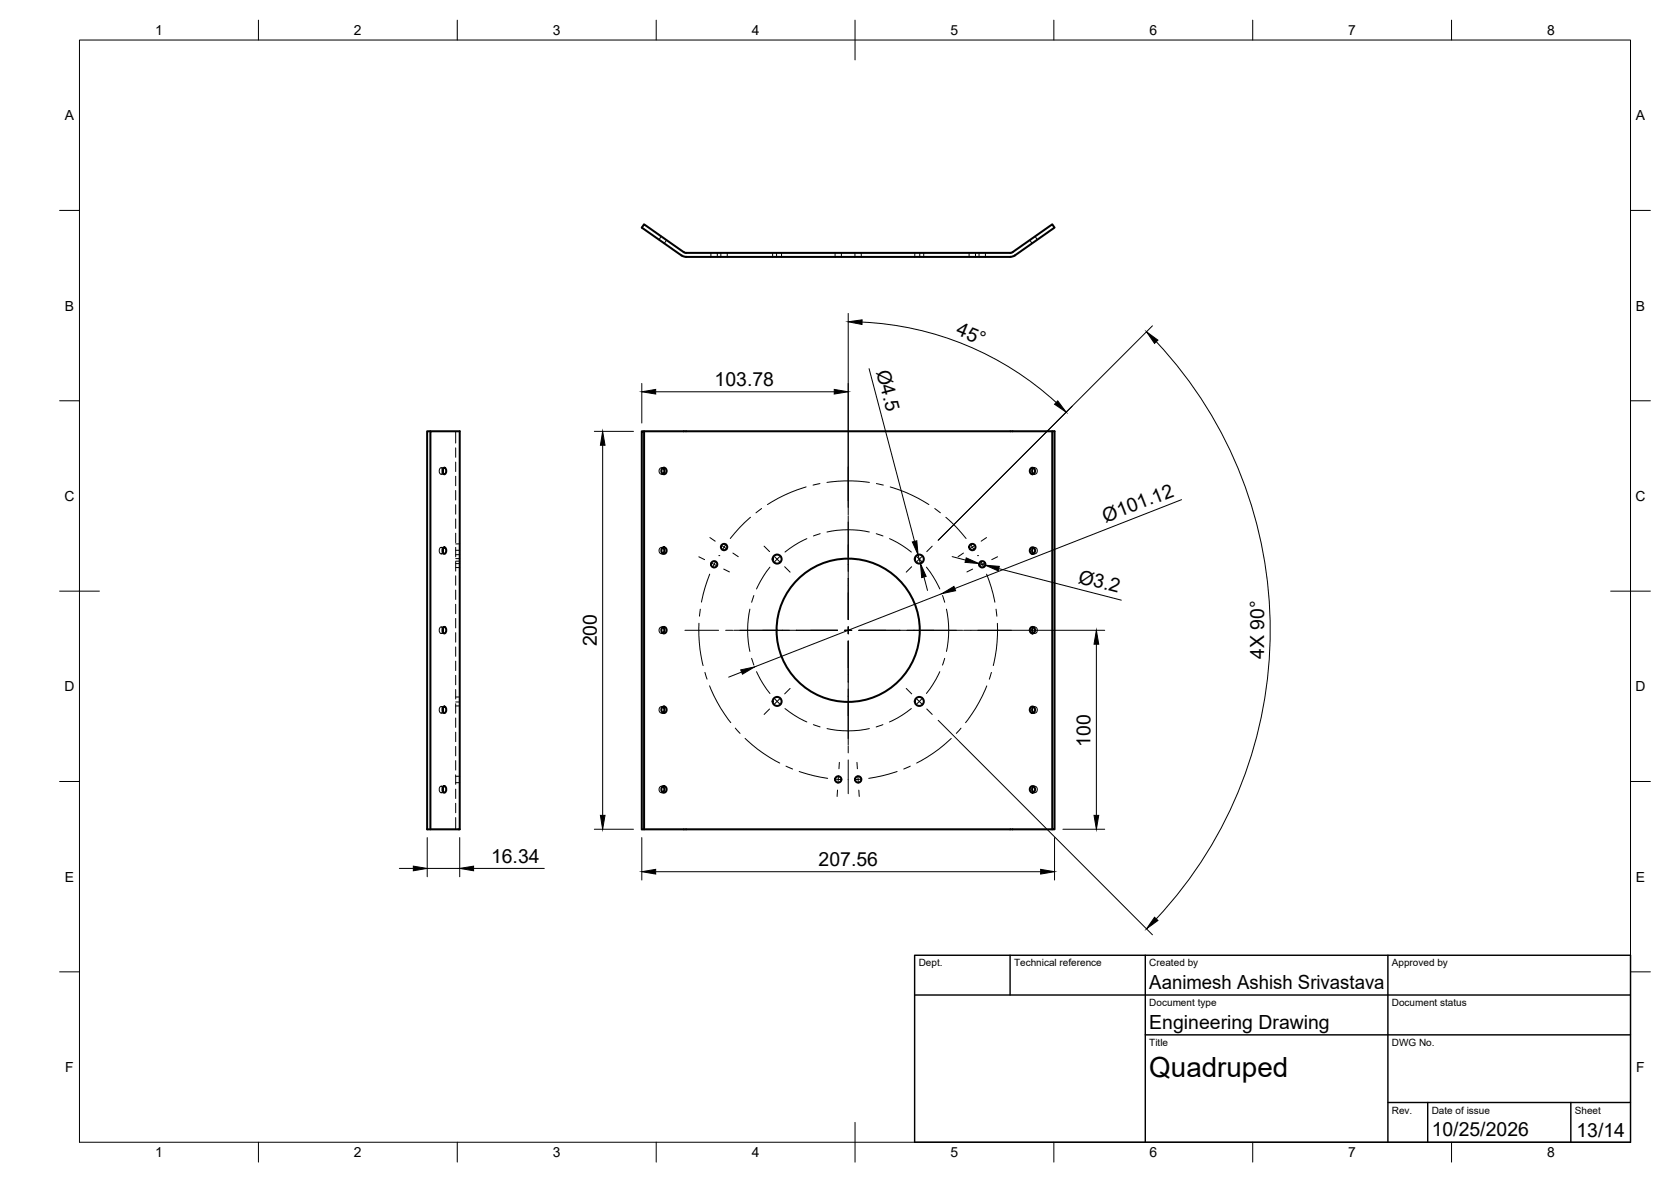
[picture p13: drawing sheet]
<svg xmlns="http://www.w3.org/2000/svg" width="420mm" height="297mm" viewBox="0 0 420 297" stroke-linecap="round" stroke-linejoin="round" font-family="sans-serif">
<defs><g id="words">
<text font-size="7" x="289" y="270.6">Quadruped</text>
<g font-size="4.9">
<text x="240.2" y="84.1" transform="rotate(22 240.2 84.1)">45°</text>
<text x="220.3" y="93.4" transform="rotate(75 220.3 93.4)">Ø4.5</text>
<text x="179.7" y="97">103.78</text>
<text x="278" y="131.4" transform="rotate(-21 278 131.4)">Ø101.12</text>
<text x="271" y="146.4" transform="rotate(14 271 146.4)">Ø3.2</text>
<text x="150.1" y="162.4" transform="rotate(-90 150.1 162.4)">200</text>
<text x="317.9" y="165.6" transform="rotate(-90 317.9 165.6)">4X 90°</text>
<text x="274.2" y="187.6" transform="rotate(-90 274.2 187.6)">100</text>
<text x="123.5" y="216.8">16.34</text>
<text x="205.8" y="217.6">207.56</text>
<text x="289" y="248.5">Aanimesh Ashish Srivastava</text>
<text x="289" y="258.6">Engineering Drawing</text>
<text x="360" y="285.5">10/25/2026</text>
<text x="396.4" y="285.7">13/14</text>
</g>
<g font-size="3.5">
<text x="39" y="8.8">1</text>
<text x="89" y="8.8">2</text>
<text x="139" y="8.8">3</text>
<text x="189" y="8.8">4</text>
<text x="239" y="8.8">5</text>
<text x="289" y="8.8">6</text>
<text x="339" y="8.8">7</text>
<text x="389" y="8.8">8</text>
<text x="16.3" y="30.2">A</text>
<text x="411.3" y="30.2">A</text>
<text x="16.3" y="78">B</text>
<text x="411.3" y="78">B</text>
<text x="16.2" y="125.9">C</text>
<text x="411.2" y="125.9">C</text>
<text x="16.2" y="173.7">D</text>
<text x="411.2" y="173.7">D</text>
<text x="16.3" y="221.6">E</text>
<text x="411.3" y="221.6">E</text>
<text x="16.4" y="269.4">F</text>
<text x="411.4" y="269.4">F</text>
<text x="39" y="290.8">1</text>
<text x="89" y="290.8">2</text>
<text x="139" y="290.8">3</text>
<text x="189" y="290.8">4</text>
<text x="239" y="290.8">5</text>
<text x="289" y="290.8">6</text>
<text x="339" y="290.8">7</text>
<text x="389" y="290.8">8</text>
</g>
<g font-size="2.5">
<text x="231" y="242.9">Dept.</text>
<text x="255" y="242.9">Technical reference</text>
<text x="289" y="242.9">Created by</text>
<text x="350" y="242.9">Approved by</text>
<text x="289" y="252.8">Document type</text>
<text x="350" y="252.8">Document status</text>
<text x="289" y="262.9">Title</text>
<text x="350" y="262.9">DWG No.</text>
<text x="350" y="279.9">Rev.</text>
<text x="360" y="279.9">Date of issue</text>
<text x="396" y="279.9">Sheet</text>
</g>
</g></defs>
<!-- layer: Visible -->
<g fill="none" stroke="#000" stroke-width=".51">
<path d="M161.9 56.4l10 7 .6 .1h81.5l.6-.1 10-7 .6 .8-10 7-.9 .3-81.8 .1-1.1-.4-10-7zM108.2 108.4h-.8v100h8.2v-100h-7.4v100M111.3 118v.7M111.5 117.6a.81 .81 0 0 1 .8 .7 .81 .81 0 0 1-.6 .9l-.4-.5v-.7zM161.4 108.4h103.8v100h-103.8zM161.9 108.4v100M166.5 117.8a.71 .71 0 0 1 .9 .1 .71 .71 0 0 1 0 .9 .71 .71 0 0 1-.9 .1 .95 .95 0 0 1 0-1.1zM166.7 117.6l.3 .8-.3 .7M259.1 117.8a.71 .71 0 0 1 1 .1 .71 .71 0 0 1 0 .9 .71 .71 0 0 1-1 .1 .95 .95 0 0 1 0-1.1zM259.9 117.6l-.4 .8 .4 .7M264.6 108.4v100M111.3 138v.8"/>
<path d="M111.5 137.6a.81 .81 0 0 1 .8 .7 .81 .81 0 0 1-.6 .9l-.4-.5v-.7zM166.5 137.8a.71 .71 0 0 1 .9 .1 .71 .71 0 0 1 0 .9 .71 .71 0 0 1-.9 .1 .95 .95 0 0 1 0-1.1zM166.7 137.6l.3 .8-.3 .7M259.1 137.8a.71 .71 0 0 1 1 .1 .71 .71 0 0 1 0 .9 .71 .71 0 0 1-1 .1 .95 .95 0 0 1 0-1.1zM259.9 137.6l-.4 .8 .4 .7M111.3 158v.8M111.5 157.6a.81 .81 0 0 1 .8 .7 .81 .81 0 0 1-.6 .9l-.4-.5v-.7zM166.5 157.8a.71 .71 0 0 1 .9 .1 .71 .71 0 0 1 0 .9 .71 .71 0 0 1-.9 .1 .95 .95 0 0 1 0-1.1zM166.7 157.6l.3 .8-.3 .7M259.1 157.8a.71 .71 0 0 1 1 .1 .71 .71 0 0 1 0 .9 .71 .71 0 0 1-1 .1 .95 .95 0 0 1 0-1.1zM259.9 157.6l-.4 .8 .4 .7M111.3 178v.8"/>
<path d="M111.5 177.6a.81 .81 0 0 1 .8 .7 .81 .81 0 0 1-.6 .9l-.4-.5v-.6zM166.5 177.8a.71 .71 0 0 1 .9 .1 .71 .71 0 0 1 0 .9 .71 .71 0 0 1-.9 .1 .95 .95 0 0 1 0-1.1zM166.7 177.6l.3 .8-.3 .7M259.1 177.8a.71 .71 0 0 1 1 .1 .71 .71 0 0 1 0 .9 .71 .71 0 0 1-1 .1 .95 .95 0 0 1 0-1.1zM259.9 177.6l-.4 .8 .4 .7M111.3 198v.8M111.5 197.6a.81 .81 0 0 1 .8 .7 .81 .81 0 0 1-.6 .9l-.4-.5v-.6zM166.5 197.8a.71 .71 0 0 1 .9 .1 .71 .71 0 0 1 0 .9 .71 .71 0 0 1-.9 .1 .95 .95 0 0 1 0-1.1zM166.7 197.6l.3 .8-.3 .7M259.1 197.8a.71 .71 0 0 1 1 .1 .71 .71 0 0 1 0 .9 .71 .71 0 0 1-1 .1 .95 .95 0 0 1 0-1.1zM259.9 197.6l-.4 .8 .4 .7"/>
<circle cx="182.1" cy="137.5" r=".79"/>
<circle cx="244.5" cy="137.5" r=".79"/>
<circle cx="179.6" cy="141.8" r=".79"/>
<circle cx="195.4" cy="140.5" r="1.13"/>
<circle cx="213.3" cy="158.4" r="18"/>
<circle cx="231.2" cy="140.5" r="1.13"/>
<circle cx="247" cy="141.8" r=".79"/>
<circle cx="195.4" cy="176.3" r="1.13"/>
<circle cx="231.2" cy="176.3" r="1.13"/>
<circle cx="210.8" cy="195.9" r=".79"/>
<circle cx="215.8" cy="195.9" r=".79"/>
</g>
<!-- layer: Hidden -->
<g fill="none" stroke="#000" stroke-width=".25">
<path d="M166.3 59.4l-.6 .8M260.3 59.4l.5 .8M167.6 60.4l-.6 .8M178.8 63.5v1.1M180.4 63.5v1.1M181.3 63.5v1.1M182.9 63.5v1.1M194.3 63.5v1.1M195.3 63.5v1.1M196.5 63.5v1.1M210 63.5v1.1M211.6 63.5v1.1"/>
<path d="M215 63.5v1.1M216.6 63.5v1.1M230 63.5v1.1M231.3 63.5v1.1M232.3 63.5v1.1M243.7 63.5v1.1M245.3 63.5v1.1M246.2 63.5v1.1M247.8 63.5v1.1M258.9 60.4l.6 .8M110.9 119.2h.8M110.9 117.5h.8"/>
<path d="M111.3 118a.47 .47 0 0 0-.6-.4 .47 .47 0 0 0-.3 .7v.3a.44 .44 0 0 0 .4 .6 .44 .44 0 0 0 .5-.4M114.6 108.4v2.9M114.6 112.6v2.3M114.6 116.1v2.4M114.6 119.7v2.4M166.4 119.2h.5M166.4 117.5h.5M166.6 117.6a.75 .75 0 0 0-.9 .8 .75 .75 0 0 0 .9 .7M259.6 119.2h.6M259.6 117.5h.6M259.9 117.6a.75 .75 0 0 1 .9 .8 .75 .75 0 0 1-.9 .7M110.9 139.2h.8"/>
<path d="M110.9 137.6h.8M111.3 138a.44 .44 0 0 0-.5-.4 .44 .44 0 0 0-.4 .5v.5a.44 .44 0 0 0 .4 .6 .44 .44 0 0 0 .5-.4M114.6 123.3v2.4M114.6 126.8v2.4M114.6 130.4v2.4M114.6 134v2.4M114.6 137.5v2.4M114.6 138.3h1M114.6 136.7h1M114.6 139.4h1M166.4 139.2h.5M166.4 137.6h.5"/>
<path d="M166.6 137.6a.76 .76 0 0 0-.9 .8 .76 .76 0 0 0 .9 .7M259.6 139.2h.6M259.6 137.6h.6M259.9 137.6a.76 .76 0 0 1 .9 .8 .76 .76 0 0 1-.9 .7M110.9 159.2h.8M110.9 157.6h.8M111.3 158a.44 .44 0 0 0-.5-.4 .44 .44 0 0 0-.4 .5v.5a.44 .44 0 0 0 .4 .6 .44 .44 0 0 0 .5-.4M114.6 141.1v2.4M114.6 144.7v2.4M114.6 148.3v2.4M114.6 151.9v2.3M114.6 155.4v2.4"/>
<path d="M114.6 159v2.4M114.6 142.6h1M114.6 141h1M114.6 141.6h1M114.6 140.4h1M166.4 159.2h.5M166.4 157.6h.5M166.6 157.6a.76 .76 0 0 0-.9 .8 .76 .76 0 0 0 .9 .7M259.6 159.2h.6M259.6 157.6h.6M259.9 157.6a.76 .76 0 0 1 .9 .8 .76 .76 0 0 1-.9 .7M110.9 179.2h.8"/>
<path d="M110.9 177.6h.8M111.3 178a.44 .44 0 0 0-.5-.4 .44 .44 0 0 0-.4 .5v.5a.44 .44 0 0 0 .4 .6 .44 .44 0 0 0 .5-.4M114.6 162.6v2.3M114.6 166.1v2.4M114.6 169.7v2.4M114.6 173.3v2.4M114.6 176.9v2.3M114.6 176.4h1M114.6 177.4h1M114.6 175.2h1M166.4 179.2h.5M166.4 177.6h.5"/>
<path d="M166.6 177.7a.75 .75 0 0 0-.9 .7 .75 .75 0 0 0 .9 .7M259.6 179.2h.6M259.6 177.6h.6M259.9 177.7a.75 .75 0 0 1 .9 .7 .75 .75 0 0 1-.9 .7M110.9 199.2h.8M110.9 197.6h.8M111.3 198a.44 .44 0 0 0-.5-.4 .44 .44 0 0 0-.4 .5v.5a.44 .44 0 0 0 .4 .6 .44 .44 0 0 0 .5-.4M114.6 180.4v2.4M114.6 184v2.4M114.6 187.6v2.4M114.6 191.1v2.4M114.6 194.7v2.4"/>
<path d="M114.6 198.3v2.4M114.6 196.7h1M114.6 195.1h1M166.4 199.2h.5M166.4 197.6h.5M166.6 197.7a.75 .75 0 0 0-.9 .7 .75 .75 0 0 0 .9 .7M259.6 199.2h.6M259.6 197.6h.6M259.9 197.7a.75 .75 0 0 1 .9 .7 .75 .75 0 0 1-.9 .7M114.6 201.9v2.3M114.6 205.5v2.9"/>
</g>
<!-- layer: BORDER -->
<g fill="none" stroke="#000" stroke-width=".25">
<path d="M20 10.1h390v276.9h-390zM65 5.1v5M115 5.1v5M165 5.1v5M215 5.1v10M265 5.1v5M315 5.1v5M365 5.1v5M15 52.9h5M410 52.9h5M15 100.7h5M410 100.7h5"/>
<path d="M15 148.6h10M405 148.6h10M15 196.4h5M410 196.4h5M15 244.2h5M410 244.2h5M65 287v5M115 287v5M165 287v5M215 282.1v9.9M265 287v5M315 287v5"/>
<path d="M365 287v5"/>
</g>
<!-- layer: TITLEBLOCK -->
<path d="M230 240.1h180v46.9h-180zM230 250h180M254 240.1v9.9M288 240.1v46.9M349 240.1v46.9M288 260.1h122M349 277.1h61M359 277.1v9.9M395 277.1v9.9" fill="none" stroke="#000" stroke-width=".36"/>
<!-- layer: Smart Centers -->
<g fill="none" stroke="#000" stroke-width=".25">
<path d="M213.3 117.3v8.5M175.7 139.9l1.5 .7M178.5 135.1l1.3 .9M180.7 139.6h.1M181.3 137l1.5 1M182.6 136.7l-1 1.5M184.3 139l1.3 .9M188.7 130l-2.8 2.7-2.3 2.6M191.5 127.8l-1.4 1.1M192.1 137.3l1.4 1.3M194.8 139.9l1.2 1.2M196.1 139.9l-1.3 1.3"/>
<path d="M202.7 122.4l-5.5 2.1-4.2 2.3M202.9 135.4l-3.2 1.7-2.3 1.6M206.2 121.5l-1.8 .4M206.2 134.1l-1.7 .6M207.9 121.2l4.5-.4 3.5 .1 2.7 .3M207.9 133.7a25.1 25.1 0 0 1 10.7 0M213.3 127.6v1.8M213.3 129.6v26.1M220.3 134.1l1.7 .6M220.4 121.5l1.7 .4M223.7 135.4l3.1 1.7 2.4 1.6M223.8 122.4l5.6 2.1 4.2 2.3"/>
<path d="M230.5 139.9l1.3 1.3M231.8 139.9l-1.3 1.2M234.4 137.3l-1.4 1.3M235 127.8l1.5 1.1M237.8 130l2.8 2.7 2.3 2.6M242.3 139l-1.4 .9M244 136.7l1 1.5M245.2 137l-1.5 1M245.8 139.6h.1M248.1 135.1l-1.4 .9M250.8 139.9l-1.4 .7M172.2 158.4h8.5"/>
<path d="M175.7 156.6l.1 4.8 1 5.9M176.1 153.1l-.2 1.7M178.5 144.3l-1.2 3.3-.9 3.7M178.8 141.4l1.6 .8M180 141l-.8 1.6M182 143l1.4 .7M182.5 158.4h1.8M184.5 158.4h26.1M188.6 153.1a25 25 0 0 0 0 10.6M189.5 149.7l-.5 1.6M193.6 142.5l-1.7 2.3-1.7 3.2M197.3 142.4l1.4 1.4"/>
<path d="M212.4 158.4h1.8M213.3 157.5v1.8M215.9 158.4h26.1M229.2 142.4l-1.3 1.4M232.9 142.5l1.7 2.3 1.7 3.2M237 149.7l.5 1.6M238 153.1a25 25 0 0 1 0 10.6M242.3 158.4h1.8M244.6 143l-1.5 .7M245.9 158.4h8.4M246.6 141l.8 1.6M247.8 141.4l-1.6 .8"/>
<path d="M248.1 144.3l1.1 3.3 .9 3.7M250.4 153.1l.3 1.8M250.8 156.6v3.1l-.3 3.5-.8 4.1M177.2 169l.6 1.7M178.4 172.3l1.1 2.6 1.7 3 2.5 3.7M189 165.4l.5 1.7M190.2 168.8l1.7 3.2 1.7 2.3M193.5 178.2l-1.4 1.3M194.8 175.6l1.2 1.3M196 175.6l-1.2 1.3M197.4 178.1l2.3 1.6 3.2 1.7M198.7 173l-1.4 1.4"/>
<path d="M213.3 161.1v26.1M227.9 173l1.3 1.4M229.2 178.1l-2.4 1.6-3.2 1.7M230.5 175.6l1.3 1.3M231.8 175.6l-1.3 1.3M233 178.2l1.4 1.3M236.3 168.8l-1.7 3.2-1.7 2.3M237.5 165.4l-.5 1.7M248.1 172.4l-1.1 2.5-1.7 3-2.5 3.7M249.3 169l-.5 1.7M184.9 183l1.2 1.3M187.3 185.6l4.6 3.7 4.1 2.5"/>
<path d="M197.6 192.5l1.7 .8M201 193.9l3.7 1.1 3.4 .6M204.5 182.1l1.7 .6M207.9 183.1a25.1 25.1 0 0 0 10.7 0M209.9 195.8l1.8 .1M210.6 198.6l-.1 1.6M210.8 195l-.1 1.8M211.1 191.6l-.2 1.6M213.3 195.9h.1M213.3 187.4v1.8M213.3 191v8.5M215.5 191.6l.1 1.6"/>
<path d="M215.7 195l.1 1.8M215.9 198.6l.1 1.6M216.7 195.8l-1.8 .1M222 182.1l-1.7 .6M225.6 193.9l-3.7 1.1-3.5 .6M228.9 192.5l-1.7 .8M239.2 185.6l-4.6 3.7-4.1 2.5M241.6 183l-1.1 1.3"/>
</g>
<!-- layer: FD_Dimensions -->
<g fill="none" stroke="#000" stroke-width=".25">
<path d="M213.3 78.8v48.7M161.4 96.4v9.9M164.9 98.5h44.9M216.8 80.9a77.5 77.5 0 0 1 48.8 20.3M218.5 92.7l11.5 43.3M289.8 81.9l-53.9 53.9M290.7 85.9a106.1 106.1 0 0 1 0 145M149.4 108.4h9.9M151.5 111.9v93M230.8 139.4l.6 2.2M239.4 139.9l3.4 .9M297.1 125.6l-57 22.3"/>
<path d="M232.3 145l.9 3.4M236.8 149.2l-47.1 18.4M244.1 158.4h33.7M246.2 141.6l1.5 .4M251.1 142.9l30.8 7.9M186.5 168.9l-3.3 1.3M275.7 161.9v43M235.9 181l53.9 53.9M100.4 218.2h3.5M107.4 210.5v9.8M107.4 218.2h8.2M115.6 210.5v9.8"/>
<path d="M119.1 218.2h17.8M149.4 208.4h9.9M161.4 210.5v10.7M164.9 219.1h96.8M265.2 210.5v10.7M267.3 208.4h10.5"/>
</g>
<g fill="#000" stroke="#000" stroke-width=".25">
<path d="M161.4 98.5l3.5-.6v1.1zM209.8 97.9l3.5 .6-3.5 .5zM213.3 80.9l3.5-.5-.1 1.1zM288.3 83.4l2.8 2.1-.8 .8zM151.5 108.4l.6 3.5h-1.1zM266 100.7l2.1 2.9-2.9-2zM229.4 136.2l1.1-.3 .3 3.5zM231.4 141.6l1.5 3.3-1.1 .2zM236.8 149.2l3.1-1.8 .4 1zM243 140.2l3.2 1.4-3.5-.3zM247.7 142l3.6 .3-.3 1.2zM186.2 168.3l3.5-.7-3 1.8z"/>
<path d="M275.7 158.4l.6 3.5h-1.2zM103.9 217.7l3.5 .5-3.5 .6zM115.6 218.2l3.5-.5v1.1zM151 204.9h1.1l-.6 3.5zM161.4 219.1l3.5-.6v1.2zM261.7 218.5l3.5 .6-3.5 .6zM275.1 204.9h1.2l-.6 3.5zM290.3 230.5l.8 .8-2.8 2.1z"/>
</g>
<use href="#words"/>
</svg>
